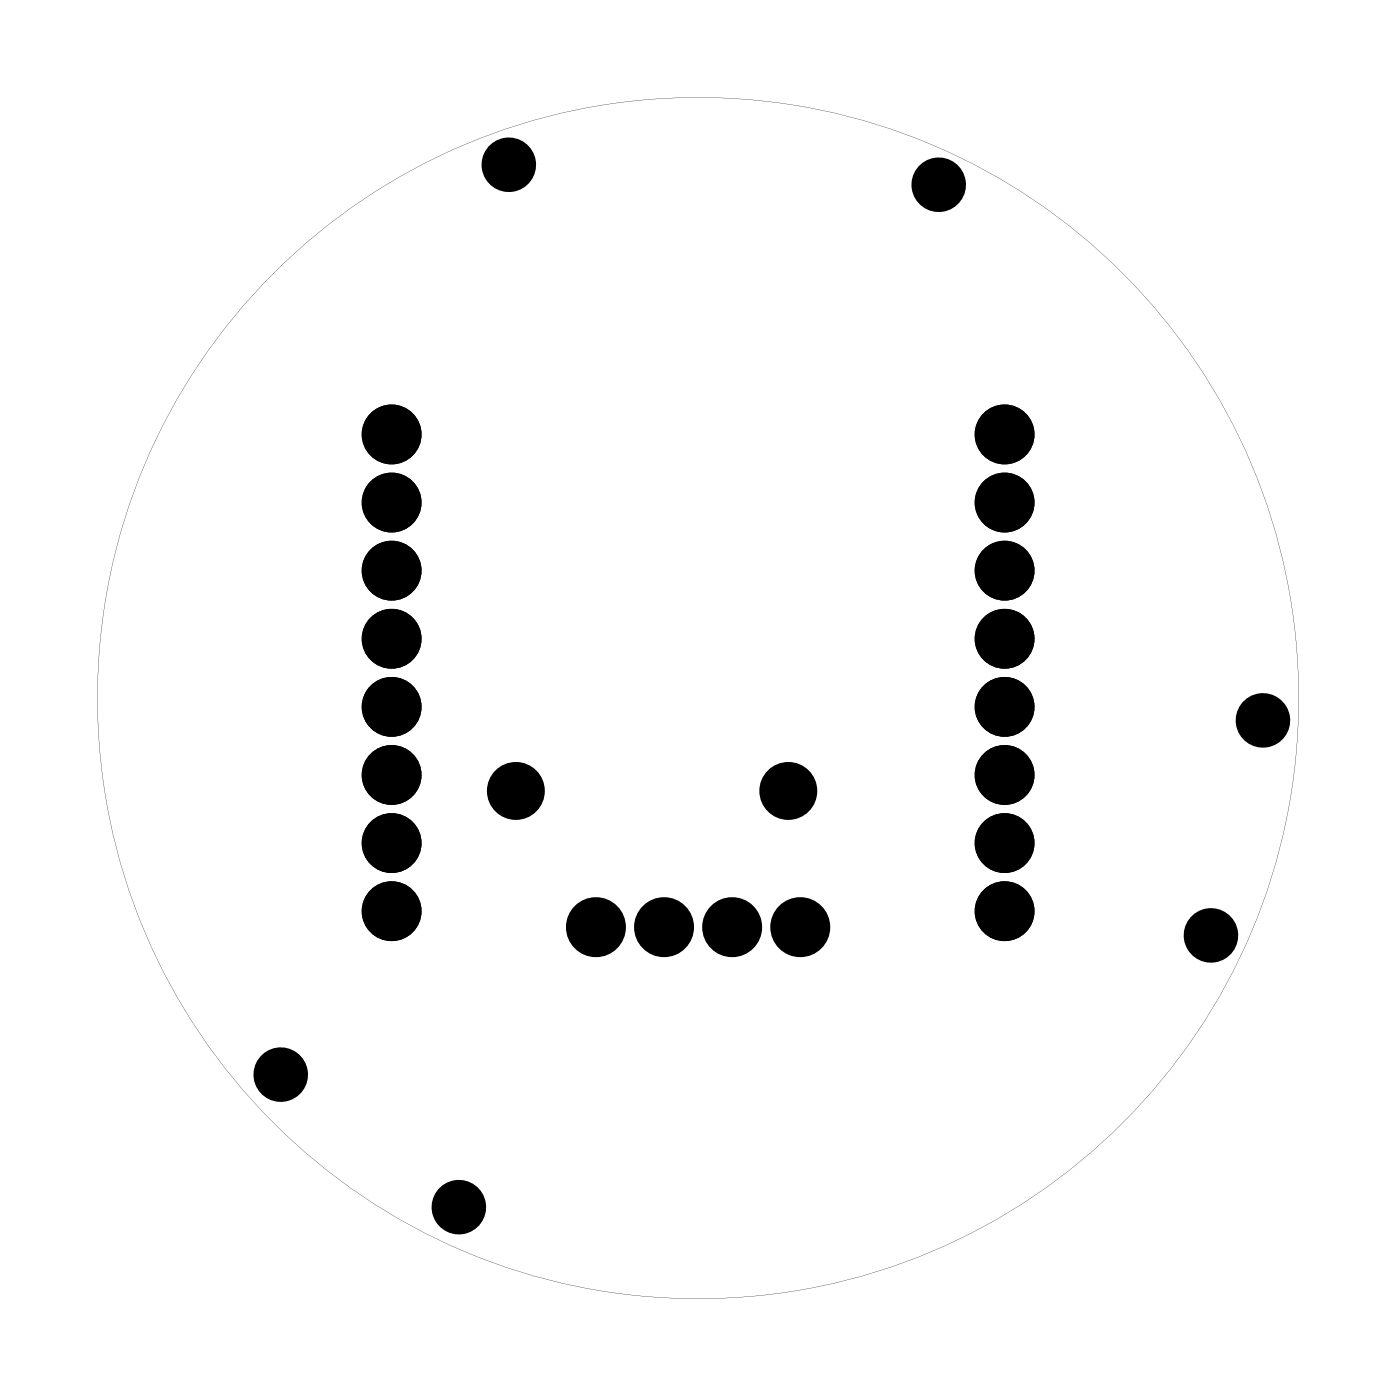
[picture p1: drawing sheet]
<svg xmlns="http://www.w3.org/2000/svg" width="52mm" height="52mm" viewBox="0 0 52 52" stroke-linecap="round" stroke-linejoin="round" font-family="sans-serif">
<path d="M3.6 26a22.4 22.4 0 0 0 44.8 0 22.4 22.4 0 0 0-44.8 0zM3.6 26a22.4 22.4 0 0 1 44.8 0 22.4 22.4 0 0 1-44.8 0z" fill="#000"/>
<g fill="#000">
<circle cx="14.6" cy="18.7" r=".72"/>
<circle cx="14.6" cy="16.2" r=".72"/>
<circle cx="19" cy="6.1" r=".7"/>
<circle cx="35" cy="6.9" r=".7"/>
<circle cx="37.5" cy="18.7" r=".72"/>
<circle cx="37.5" cy="16.2" r=".72"/>
<circle cx="14.6" cy="23.8" r=".72"/>
<circle cx="14.6" cy="21.3" r=".72"/>
<circle cx="14.6" cy="26.4" r=".72"/>
<circle cx="14.6" cy="28.9" r=".72"/>
<circle cx="14.6" cy="34" r=".72"/>
<circle cx="14.6" cy="31.4" r=".72"/>
<circle cx="19.2" cy="29.5" r=".7"/>
<circle cx="22.2" cy="34.6" r=".74"/>
<circle cx="24.8" cy="34.6" r=".74"/>
<circle cx="27.3" cy="34.6" r=".74"/>
<circle cx="29.4" cy="29.5" r=".7"/>
<circle cx="29.8" cy="34.6" r=".74"/>
<circle cx="37.5" cy="23.8" r=".72"/>
<circle cx="37.5" cy="21.3" r=".72"/>
<circle cx="37.5" cy="28.9" r=".72"/>
<circle cx="37.5" cy="31.4" r=".72"/>
<circle cx="37.5" cy="26.4" r=".72"/>
<circle cx="37.5" cy="34" r=".72"/>
<circle cx="45.2" cy="34.9" r=".7"/>
<circle cx="47.1" cy="26.9" r=".7"/>
<circle cx="10.5" cy="40.1" r=".7"/>
<circle cx="17.1" cy="45" r=".7"/>
</g>
<g fill="none" stroke="#000" stroke-width=".64" stroke-linecap="butt">
<circle cx="19" cy="6.1" r=".7"/>
<circle cx="35" cy="6.9" r=".7"/>
<circle cx="45.2" cy="34.9" r=".7"/>
<circle cx="47.1" cy="26.9" r=".7"/>
<circle cx="10.5" cy="40.1" r=".7"/>
<circle cx="17.1" cy="45" r=".7"/>
</g>
<g fill="none" stroke="#000" stroke-width=".78" stroke-linecap="butt">
<circle cx="14.6" cy="16.2" r=".72"/>
<circle cx="14.6" cy="18.7" r=".72"/>
<circle cx="37.5" cy="18.7" r=".72"/>
<circle cx="37.5" cy="16.2" r=".72"/>
<circle cx="14.6" cy="34" r=".72"/>
<circle cx="14.6" cy="31.4" r=".72"/>
<circle cx="14.6" cy="23.8" r=".72"/>
<circle cx="14.6" cy="28.9" r=".72"/>
<circle cx="14.6" cy="21.3" r=".72"/>
<circle cx="14.6" cy="26.4" r=".72"/>
<circle cx="37.5" cy="34" r=".72"/>
<circle cx="37.5" cy="31.4" r=".72"/>
<circle cx="37.5" cy="23.8" r=".72"/>
<circle cx="37.5" cy="28.9" r=".72"/>
<circle cx="37.5" cy="26.4" r=".72"/>
<circle cx="37.5" cy="21.3" r=".72"/>
</g>
<g fill="none" stroke="#000" stroke-width=".76" stroke-linecap="butt">
<circle cx="19.2" cy="29.5" r=".7"/>
<circle cx="22.2" cy="34.6" r=".74"/>
<circle cx="24.8" cy="34.6" r=".74"/>
<circle cx="27.3" cy="34.6" r=".74"/>
<circle cx="29.4" cy="29.5" r=".7"/>
<circle cx="29.8" cy="34.6" r=".74"/>
</g>
</svg>
